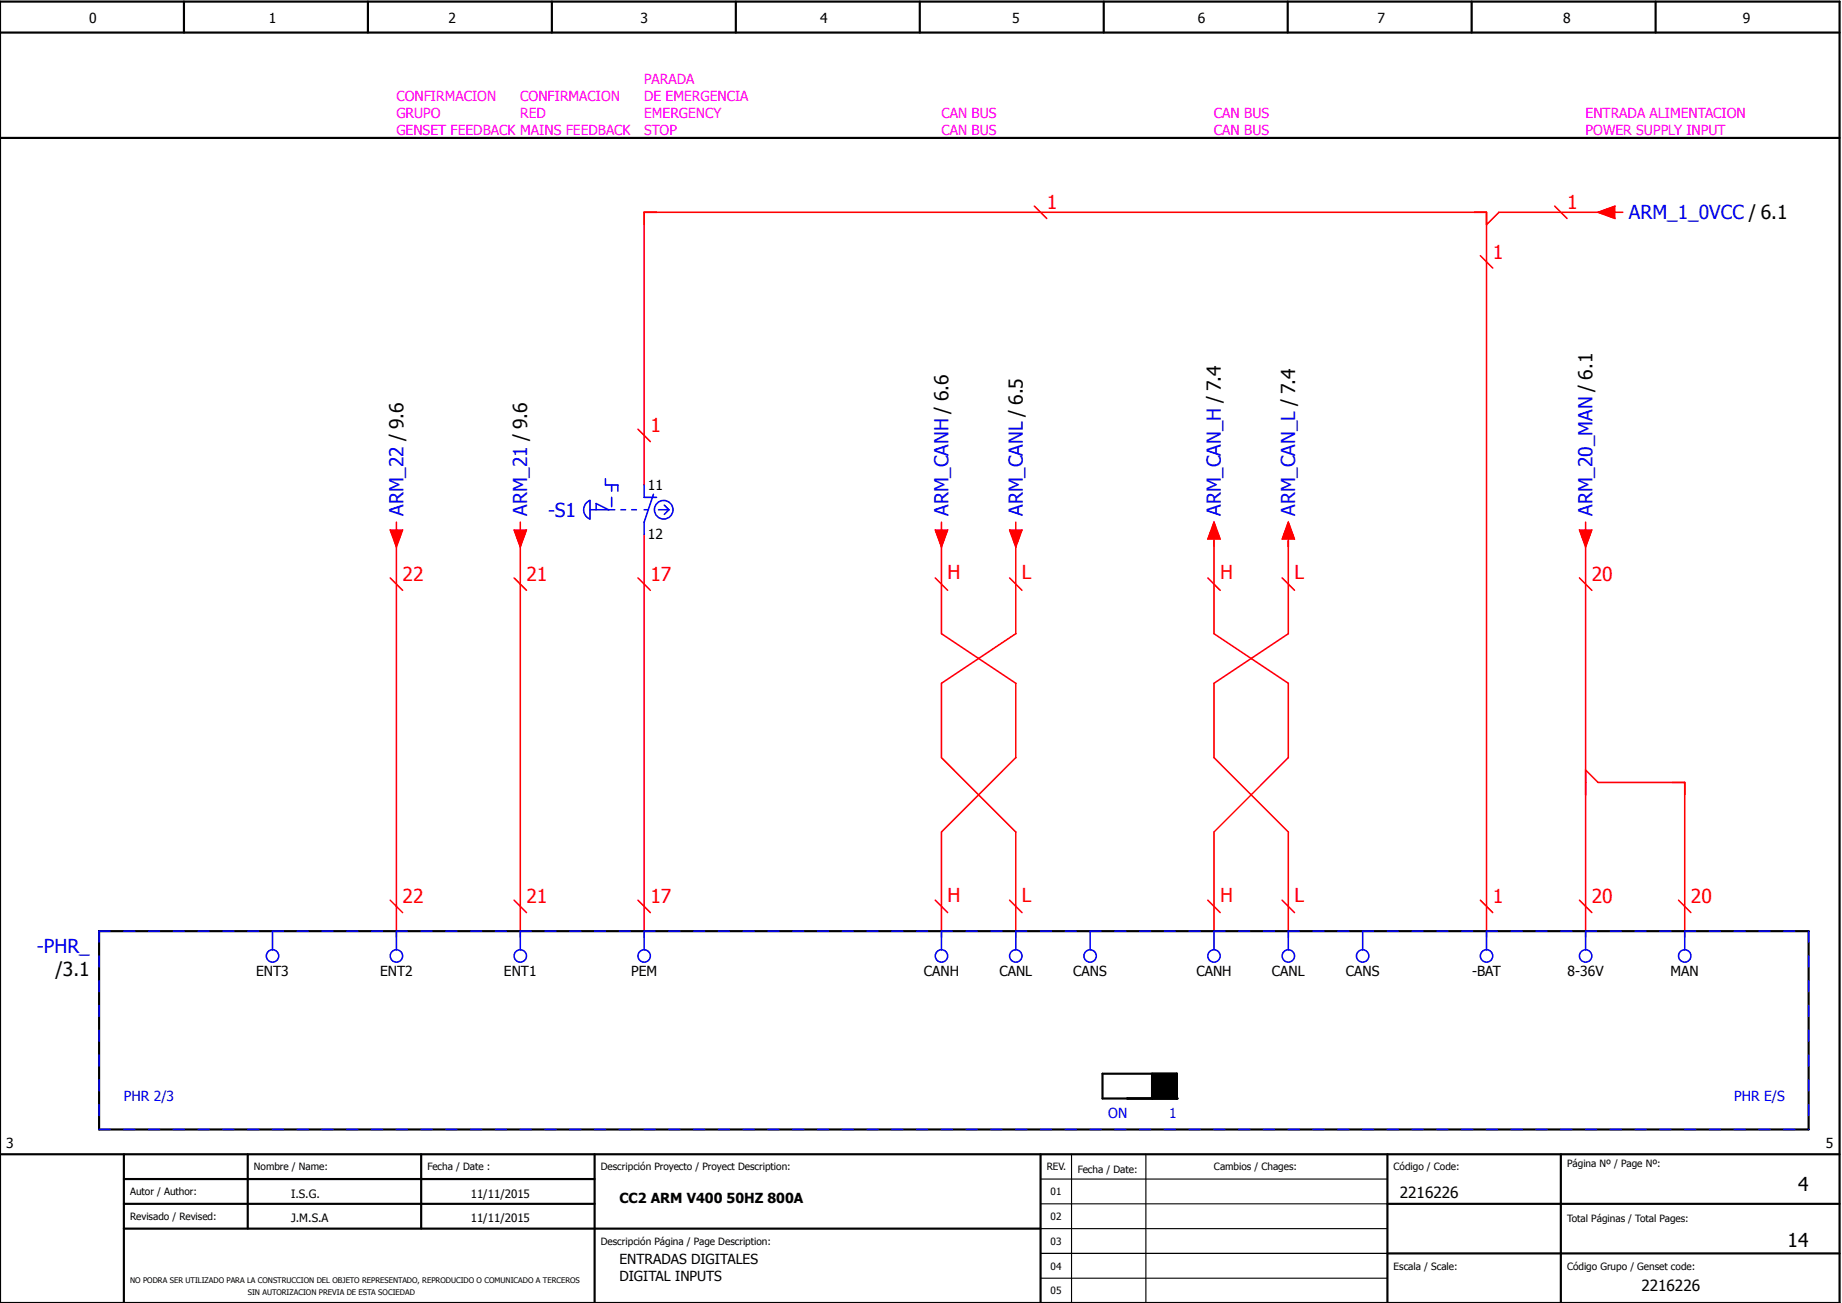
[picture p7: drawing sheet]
<svg xmlns="http://www.w3.org/2000/svg" width="297mm" height="210mm" viewBox="0 0 297 210" stroke-linecap="round" stroke-linejoin="round" font-family="sans-serif">
<defs><g id="words">
<g font-size="3.1" fill="#f00">
<text x="169" y="33.8">1</text>
<text x="253" y="33.8">1</text>
<text x="241" y="41.8">1</text>
<text x="105" y="69.8">1</text>
<text x="65" y="93.8">22</text>
<text x="85" y="93.8">21</text>
<text x="105" y="93.8">17</text>
<text x="153" y="93.5">H</text>
<text x="165" y="93.5">L</text>
<text x="197" y="93.5">H</text>
<text x="209" y="93.5">L</text>
<text x="257" y="93.8">20</text>
<text x="65" y="145.8">22</text>
<text x="85" y="145.8">21</text>
<text x="105" y="145.8">17</text>
<text x="153" y="145.5">H</text>
<text x="165" y="145.5">L</text>
<text x="197" y="145.5">H</text>
<text x="209" y="145.5">L</text>
<text x="241" y="145.8">1</text>
<text x="257" y="145.8">20</text>
<text x="273" y="145.8">20</text>
</g>
<g font-size="3.1" fill="#00f">
<text x="263" y="35.4">ARM_1_0VCC / 6.1</text>
<text x="65.1" y="83.3" transform="rotate(-90 65.1 83.3)">ARM_22 / 9.6</text>
<text x="85.1" y="83.3" transform="rotate(-90 85.1 83.3)">ARM_21 / 9.6</text>
<text x="88.5" y="83.4">-S1</text>
<text x="153.1" y="83.3" transform="rotate(-90 153.1 83.3)">ARM_CANH / 6.6</text>
<text x="165.1" y="83.3" transform="rotate(-90 165.1 83.3)">ARM_CANL / 6.5</text>
<text x="197.1" y="83.3" transform="rotate(-90 197.1 83.3)">ARM_CAN_H / 7.4</text>
<text x="209.1" y="83.3" transform="rotate(-90 209.1 83.3)">ARM_CAN_L / 7.4</text>
<text x="257.1" y="83.3" transform="rotate(-90 257.1 83.3)">ARM_20_MAN / 6.1</text>
<text x="5.9" y="153.8">-PHR_</text>
</g>
<g font-size="3.1">
<text x="9" y="157.5">/3.1</text>
<text x="290.3" y="192.3">4</text>
<text x="288.6" y="201.3">14</text>
</g>
<g font-size="2.5">
<text x="226" y="193.3">2216226</text>
<text x="265" y="208.3">2216226</text>
</g>
<g font-size="2.2">
<text x="14.4" y="3.7">0</text>
<text x="43.4" y="3.7">1</text>
<text x="72.4" y="3.7">2</text>
<text x="103.4" y="3.7">3</text>
<text x="132.4" y="3.7">4</text>
<text x="163.4" y="3.7">5</text>
<text x="193.4" y="3.7">6</text>
<text x="222.4" y="3.7">7</text>
<text x="252.4" y="3.7">8</text>
<text x="281.4" y="3.7">9</text>
<text x="104.6" y="79.1">11</text>
<text x="104.6" y="87">12</text>
<text x="41.4" y="157.4">ENT3</text>
<text x="61.4" y="157.4">ENT2</text>
<text x="81.4" y="157.4">ENT1</text>
<text x="101.9" y="157.4">PEM</text>
<text x="149.2" y="157.4">CANH</text>
<text x="161.4" y="157.4">CANL</text>
<text x="173.3" y="157.4">CANS</text>
<text x="193.2" y="157.4">CANH</text>
<text x="205.4" y="157.4">CANL</text>
<text x="217.3" y="157.4">CANS</text>
<text x="237.7" y="157.4">-BAT</text>
<text x="253.1" y="157.4">8-36V</text>
<text x="269.7" y="157.4">MAN</text>
<text x="1" y="185.3">3</text>
<text x="294.8" y="185.3">5</text>
<text x="100" y="194.1">CC2 ARM V400 50HZ 800A</text>
<text x="100" y="204">ENTRADAS DIGITALES</text>
<text x="100" y="206.7">DIGITAL INPUTS</text>
</g>
<g font-size="2.2" fill="#f0f">
<text x="64" y="16.3">CONFIRMACION</text>
<text x="84" y="16.3">CONFIRMACION</text>
<text x="104" y="13.6">PARADA</text>
<text x="104" y="16.3">DE EMERGENCIA</text>
<text x="64" y="19">GRUPO</text>
<text x="64" y="21.7">GENSET FEEDBACK MAINS FEEDBACK</text>
<text x="84" y="19">RED</text>
<text x="104" y="19">EMERGENCY</text>
<text x="104" y="21.7">STOP</text>
<text x="152" y="19">CAN BUS</text>
<text x="152" y="21.7">CAN BUS</text>
<text x="196" y="19">CAN BUS</text>
<text x="196" y="21.7">CAN BUS</text>
<text x="256" y="19">ENTRADA ALIMENTACION</text>
<text x="256" y="21.7">POWER SUPPLY INPUT</text>
</g>
<g font-size="2.2" fill="#00f">
<text x="20" y="177.7">PHR 2/3</text>
<text x="280" y="177.7">PHR E/S</text>
<text x="178.9" y="180.4">ON</text>
<text x="188.8" y="180.4">1</text>
</g>
<g font-size="1.9">
<text x="47" y="193.3">I.S.G.</text>
<text x="47" y="197.3">J.M.S.A</text>
<text x="76" y="193.3">11/11/2015</text>
<text x="76" y="197.3">11/11/2015</text>
</g>
<g font-size="1.6">
<text x="41" y="188.9">Nombre / Name:</text>
<text x="69" y="188.9">Fecha / Date :</text>
<text x="97" y="188.9">Descripción Proyecto / Proyect Description:</text>
<text x="169" y="188.9">REV.</text>
<text x="174" y="189.3">Fecha / Date:</text>
<text x="196" y="188.9">Cambios / Chages:</text>
<text x="225" y="188.9">Código / Code:</text>
<text x="253" y="188.3">Página Nº / Page Nº:</text>
<text x="21" y="192.9">Autor / Author:</text>
<text x="21" y="196.9">Revisado / Revised:</text>
<text x="169.6" y="192.9">01</text>
<text x="169.6" y="196.9">02</text>
<text x="253" y="197.3">Total Páginas / Total Pages:</text>
<text x="97" y="200.9">Descripción Página / Page Description:</text>
<text x="169.6" y="200.9">03</text>
<text x="169.6" y="208.9">05</text>
<text x="169.6" y="204.9">04</text>
<text x="225" y="204.9">Escala / Scale:</text>
<text x="253" y="204.9">Código Grupo / Genset code:</text>
</g>
<g font-size="1.2">
<text x="21" y="207">NO PODRA SER UTILIZADO PARA LA CONSTRUCCION DEL OBJETO REPRESENTADO, REPRODUCIDO O COMUNICADO A TERCEROS</text>
<text x="40" y="209">SIN AUTORIZACION PREVIA DE ESTA SOCIEDAD</text>
</g>
</g></defs>
<g fill="none" stroke="#000" stroke-width=".35">
<path d="M0 5.3h297M0 .3h297v210h-297zM29.7 .3v5M59.4 .3v5M89.1 .3v5M118.8 .3v5M148.5 .3v5M178.2 .3v5M207.9 .3v5M237.6 .3v5M267.3 .3v5M0 22.3h297"/>
<path d="M16 150.3h276v32h-276zM178 173.3h12v4h-12zM186 173.3v4M0 186.3h297M20 186.3v24M20 190.3h76M20 194.3h76M20 198.3h148M40 186.3v12M68 186.3v12M96 186.3v24M168 186.3v24"/>
<path d="M224 194.3h73M224 186.3v24M252 186.3v24M224 202.3h73"/>
</g>
<path d="M168 190.3h56M168 194.3h56M168 198.3h56M173 186.3v24M185 186.3v24M168 202.3h56M168 206.3h56" fill="none" stroke="#000" stroke-width=".18"/>
<g fill="none" stroke="#f00" stroke-width=".25">
<path d="M167 33.3l2 2M251 33.3l2 2M260 34.3h-18l-2 2M260.8 34.3h1.2M260.8 33.3l-2.8 1 2.8 1M239 41.3l2 2M103 69.3l2 2M104 78.3v-44h136v117M63 93.3l2 2M63 85.5l1 2.8 1-2.8M64 84.3v1.2M64 87.3v64"/>
<path d="M83 93.3l2 2M83 85.5l1 2.8 1-2.8M84 84.3v1.2M84 87.3v64M103 93.3l2 2M104 86.3v65M151 93.3l2 2M151 85.5l1 2.8 1-2.8M152 84.3v1.2M152 87.3v15l12 8v12l-12 12v17M163 93.3l2 2M163 85.5l1 2.8 1-2.8"/>
<path d="M164 87.3v15l-12 8v12l12 12v17M164 84.3v1.2M195 93.3l2 2M195 87l1-2.7 1 2.7M196 87v15.3l12 8v12l-12 12v17M207 93.3l2 2M207 87l1-2.7 1 2.7M208 87v15.3l-12 8v12l12 12v17M255 93.3l2 2M255 85.5l1 2.8 1-2.8M256 84.3v1.2M256 87.3v64"/>
<path d="M256 124.3l2 2h14v25M63 145.3l2 2M83 145.3l2 2M103 145.3l2 2M151 145.3l2 2M163 145.3l2 2M195 145.3l2 2M207 145.3l2 2M239 145.3l2 2M255 145.3l2 2M271 145.3l2 2"/>
</g>
<g fill="#000">
<circle cx="182" cy="177.3" r=".17"/>
<circle cx="190" cy="177.3" r=".17"/>
</g>
<path d="M186 173.3h4v4h-4z" fill="#000" stroke="#000" stroke-width=".16"/>
<g fill="none" stroke="#00f" stroke-width=".25">
<path d="M97.8 77.3v1h2v1M98.7 78.3v1M104 78.3v2h2M105.5 79.8l-1.5 4.5v2M94.6 81.3l.6-.5v3a1.61 1.61 0 0 1-.6-2.5zM95.2 82.3h4.1M96.3 82.3v-1l2 1M98.7 80.3v1.5M100.2 82.3h.8M102 82.3h.8M104 82.3h.7M106.3 82.3h1.7"/>
<path d="M107.3 81.5l.7 .8M108 82.3l-.7 .7M44 150.3v3M64 150.3v3M84 150.3v3M104 150.3v3M152 150.3v3M164 150.3v3M176 150.3v3M196 150.3v3M208 150.3v3M220 150.3v3"/>
<path d="M240 150.3v3M256 150.3v3M272 150.3v3"/>
<circle cx="107.2" cy="82.3" r="1.5"/>
<circle cx="44" cy="154.3" r="1"/>
<circle cx="64" cy="154.3" r="1"/>
<circle cx="84" cy="154.3" r="1"/>
<circle cx="104" cy="154.3" r="1"/>
<circle cx="152" cy="154.3" r="1"/>
<circle cx="164" cy="154.3" r="1"/>
<circle cx="176" cy="154.3" r="1"/>
<circle cx="196" cy="154.3" r="1"/>
<circle cx="208" cy="154.3" r="1"/>
<circle cx="220" cy="154.3" r="1"/>
<circle cx="240" cy="154.3" r="1"/>
<circle cx="256" cy="154.3" r="1"/>
<circle cx="272" cy="154.3" r="1"/>
</g>
<path d="M16 150.3h276M16 150.3v32M292 150.3v32M16 182.3h276" fill="none" stroke="#00f" stroke-width=".25" stroke-dasharray="1.7 2.3"/>
<g fill="#f00" stroke="#f00" stroke-width=".16">
<path d="M151 85.5h2l-1 2.8z"/>
<path d="M163 85.5h2l-1 2.8z"/>
<path d="M258 34.3l2.8-1v2z"/>
<path d="M196 84.3l1 2.7h-2z"/>
<path d="M208 84.3l1 2.7h-2z"/>
<path d="M255 85.5h2l-1 2.8z"/>
<path d="M63 85.5h2l-1 2.8z"/>
<path d="M83 85.5h2l-1 2.8z"/>
</g>
<use href="#words"/>
</svg>
